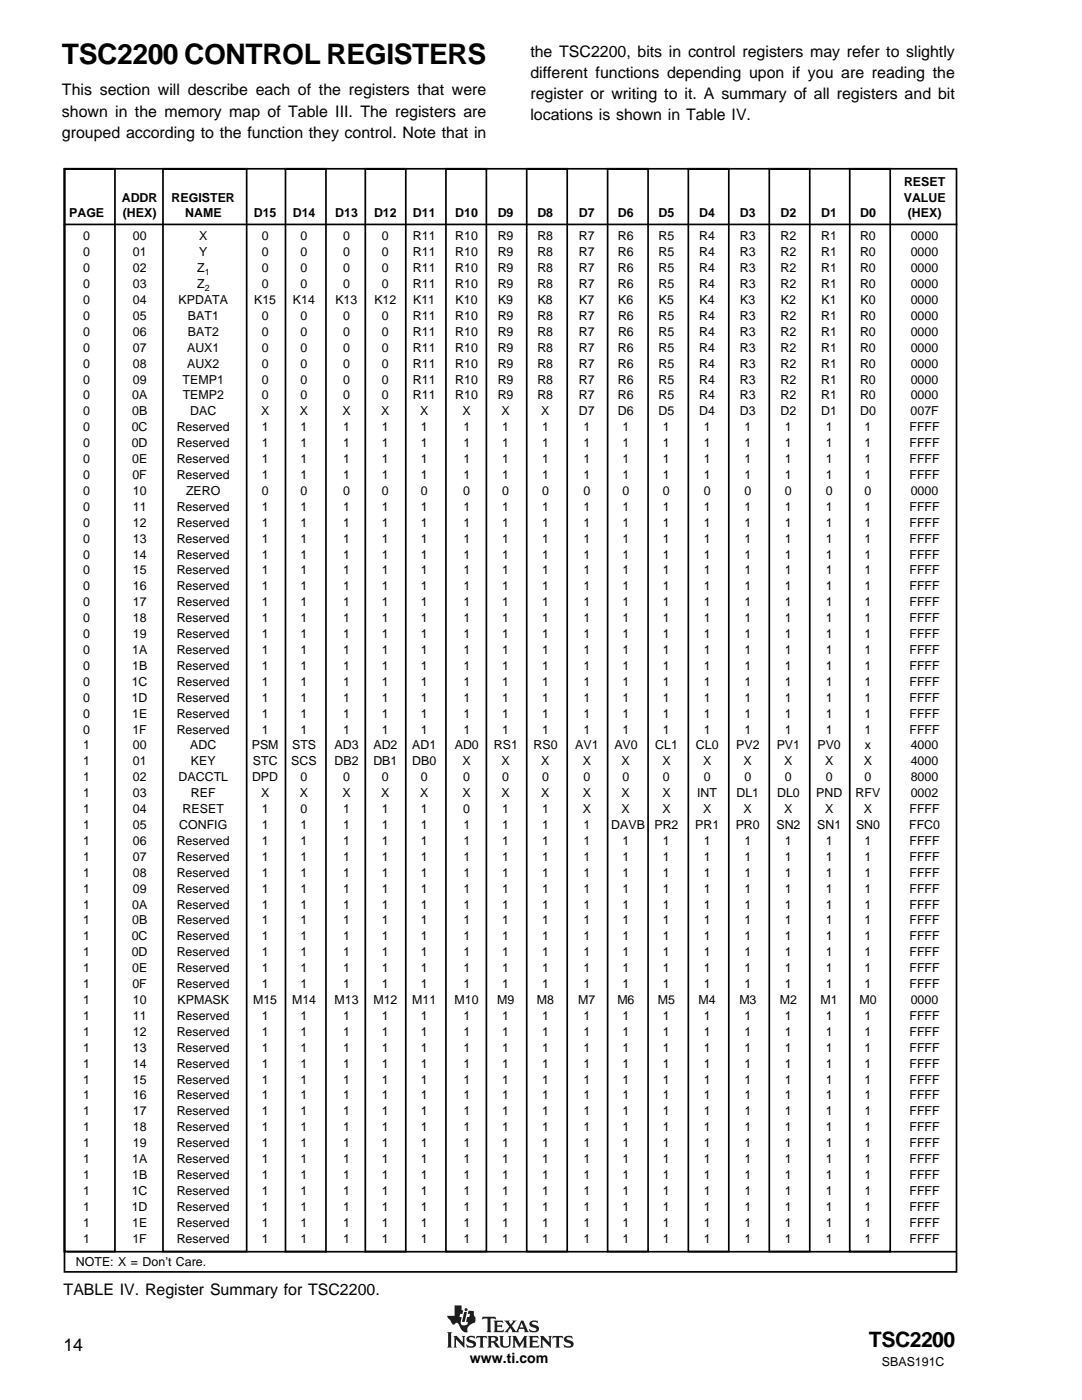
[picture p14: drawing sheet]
<svg xmlns="http://www.w3.org/2000/svg" width="216mm" height="279mm" viewBox="0 0 216 279" stroke-linecap="round" stroke-linejoin="round" font-family="sans-serif">
<defs><g id="words">
<text font-size="5.6" x="12.4" y="12.7">TSC2200 CONTROL REGISTERS</text>
<text font-size="4.2" x="173.4" y="268.9">TSC2200</text>
<text font-size="3.5" x="12.7" y="269.5">14</text>
<g font-size="3.2">
<text x="105.8" y="11.3">the TSC2200, bits in control registers may refer to slightly</text>
<text x="105.8" y="15.5">different functions depending upon if you are reading the</text>
<text x="12.4" y="19.1">This section will describe each of the registers that were</text>
<text x="12.4" y="23.3">shown in the memory map of Table III. The registers are</text>
<text x="105.8" y="19.8">register or writing to it. A summary of all registers and bit</text>
<text x="12.4" y="27.5">grouped according to the function they control. Note that in</text>
<text x="105.8" y="24">locations is shown in Table IV.</text>
<text x="12.7" y="258.4">TABLE IV. Register Summary for TSC2200.</text>
</g>
<text font-size="2.8" x="93.8" y="272">www.ti.com</text>
<g font-size="2.5">
<text x="24.3" y="40.2">ADDR</text>
<text x="34.3" y="40.2">REGISTER</text>
<text x="180.3" y="40.2">VALUE</text>
<text x="180.4" y="37">RESET</text>
<text x="13.8" y="43.4">PAGE</text>
<text x="16.6" y="48">0</text>
<text x="24.5" y="43.4">(HEX)</text>
<text x="26.5" y="48">00</text>
<text x="37" y="43.4">NAME</text>
<text x="39.8" y="48">X</text>
<text x="50.6" y="43.4">D15</text>
<text x="52.2" y="48">0</text>
<text x="58.4" y="43.4">D14</text>
<text x="60" y="48">0</text>
<text x="66.9" y="43.4">D13</text>
<text x="68.5" y="48">0</text>
<text x="74.6" y="43.4">D12</text>
<text x="76.2" y="48">0</text>
<text x="82.4" y="48">R11</text>
<text x="82.4" y="43.4">D11</text>
<text x="90.8" y="48">R10</text>
<text x="90.8" y="43.4">D10</text>
<text x="99.3" y="48">R9</text>
<text x="99.3" y="43.4">D9</text>
<text x="107.2" y="48">R8</text>
<text x="107.2" y="43.4">D8</text>
<text x="115.5" y="48">R7</text>
<text x="115.5" y="43.4">D7</text>
<text x="123.3" y="48">R6</text>
<text x="123.3" y="43.4">D6</text>
<text x="131.4" y="48">R5</text>
<text x="131.4" y="43.4">D5</text>
<text x="139.5" y="48">R4</text>
<text x="139.5" y="43.4">D4</text>
<text x="147.6" y="48">R3</text>
<text x="147.7" y="43.4">D3</text>
<text x="155.7" y="48">R2</text>
<text x="155.7" y="43.4">D2</text>
<text x="163.9" y="48">R1</text>
<text x="163.9" y="43.4">D1</text>
<text x="171.6" y="48">R0</text>
<text x="171.6" y="43.4">D0</text>
<text x="181.1" y="43.4">(HEX)</text>
<text x="181.7" y="48">0000</text>
<text x="16.6" y="51.1">0</text>
<text x="26.5" y="51.1">01</text>
<text x="39.8" y="51.1">Y</text>
<text x="52.2" y="51.1">0</text>
<text x="60" y="51.1">0</text>
<text x="68.5" y="51.1">0</text>
<text x="76.2" y="51.1">0</text>
<text x="82.4" y="51.1">R11</text>
<text x="90.8" y="51.1">R10</text>
<text x="99.3" y="51.1">R9</text>
<text x="107.2" y="51.1">R8</text>
<text x="115.5" y="51.1">R7</text>
<text x="123.3" y="51.1">R6</text>
<text x="131.4" y="51.1">R5</text>
<text x="139.5" y="51.1">R4</text>
<text x="147.6" y="51.1">R3</text>
<text x="155.7" y="51.1">R2</text>
<text x="163.9" y="51.1">R1</text>
<text x="171.6" y="51.1">R0</text>
<text x="181.7" y="51.1">0000</text>
<text x="16.6" y="57.5">0</text>
<text x="16.6" y="54.3">0</text>
<text x="26.5" y="57.5">03</text>
<text x="26.5" y="54.3">02</text>
<text x="39.3" y="57.5">Z</text>
<text x="39.3" y="54.3">Z</text>
<text x="52.2" y="54.3">0</text>
<text x="52.2" y="57.5">0</text>
<text x="60" y="54.3">0</text>
<text x="60" y="57.5">0</text>
<text x="68.5" y="54.3">0</text>
<text x="68.5" y="57.5">0</text>
<text x="76.2" y="54.3">0</text>
<text x="76.2" y="57.5">0</text>
<text x="82.4" y="54.3">R11</text>
<text x="82.4" y="57.5">R11</text>
<text x="90.8" y="54.3">R10</text>
<text x="90.8" y="57.5">R10</text>
<text x="99.3" y="54.3">R9</text>
<text x="99.3" y="57.5">R9</text>
<text x="107.2" y="54.3">R8</text>
<text x="107.2" y="57.5">R8</text>
<text x="115.5" y="54.3">R7</text>
<text x="115.5" y="57.5">R7</text>
<text x="123.3" y="54.3">R6</text>
<text x="123.3" y="57.5">R6</text>
<text x="131.4" y="54.3">R5</text>
<text x="131.4" y="57.5">R5</text>
<text x="139.5" y="54.3">R4</text>
<text x="139.5" y="57.5">R4</text>
<text x="147.7" y="54.3">R3</text>
<text x="147.7" y="57.5">R3</text>
<text x="155.7" y="54.3">R2</text>
<text x="155.7" y="57.5">R2</text>
<text x="163.9" y="54.3">R1</text>
<text x="163.9" y="57.5">R1</text>
<text x="171.6" y="54.3">R0</text>
<text x="171.6" y="57.5">R0</text>
<text x="181.7" y="54.3">0000</text>
<text x="181.7" y="57.5">0000</text>
<text x="16.6" y="60.7">0</text>
<text x="16.6" y="63.8">0</text>
<text x="26.5" y="60.7">04</text>
<text x="26.5" y="63.8">05</text>
<text x="35.6" y="60.7">KPDATA</text>
<text x="37.5" y="63.8">BAT1</text>
<text x="50.7" y="60.7">K15</text>
<text x="52.2" y="63.8">0</text>
<text x="58.5" y="60.7">K14</text>
<text x="60" y="63.8">0</text>
<text x="66.9" y="60.7">K13</text>
<text x="68.5" y="63.8">0</text>
<text x="74.7" y="60.7">K12</text>
<text x="76.2" y="63.8">0</text>
<text x="82.4" y="63.8">R11</text>
<text x="82.4" y="60.7">K11</text>
<text x="90.8" y="63.8">R10</text>
<text x="90.9" y="60.7">K10</text>
<text x="99.3" y="63.8">R9</text>
<text x="99.4" y="60.7">K9</text>
<text x="107.2" y="63.8">R8</text>
<text x="107.3" y="60.7">K8</text>
<text x="115.5" y="63.8">R7</text>
<text x="115.6" y="60.7">K7</text>
<text x="123.3" y="63.8">R6</text>
<text x="123.3" y="60.7">K6</text>
<text x="131.4" y="63.8">R5</text>
<text x="131.5" y="60.7">K5</text>
<text x="139.5" y="63.8">R4</text>
<text x="139.6" y="60.7">K4</text>
<text x="147.7" y="63.8">R3</text>
<text x="147.7" y="60.7">K3</text>
<text x="155.7" y="63.8">R2</text>
<text x="155.8" y="60.7">K2</text>
<text x="163.9" y="63.8">R1</text>
<text x="163.9" y="60.7">K1</text>
<text x="171.6" y="63.8">R0</text>
<text x="171.7" y="60.7">K0</text>
<text x="181.7" y="60.7">0000</text>
<text x="181.7" y="63.8">0000</text>
<text x="16.6" y="67">0</text>
<text x="16.6" y="70.2">0</text>
<text x="26.5" y="67">06</text>
<text x="26.5" y="70.2">07</text>
<text x="37.3" y="70.2">AUX1</text>
<text x="37.5" y="67">BAT2</text>
<text x="52.2" y="70.2">0</text>
<text x="52.2" y="67">0</text>
<text x="60" y="70.2">0</text>
<text x="60" y="67">0</text>
<text x="68.4" y="70.2">0</text>
<text x="68.5" y="67">0</text>
<text x="76.2" y="70.2">0</text>
<text x="76.2" y="67">0</text>
<text x="82.4" y="70.2">R11</text>
<text x="82.4" y="67">R11</text>
<text x="90.8" y="70.2">R10</text>
<text x="90.8" y="67">R10</text>
<text x="99.3" y="70.2">R9</text>
<text x="99.3" y="67">R9</text>
<text x="107.2" y="70.2">R8</text>
<text x="107.2" y="67">R8</text>
<text x="115.5" y="70.2">R7</text>
<text x="115.5" y="67">R7</text>
<text x="123.3" y="70.2">R6</text>
<text x="123.3" y="67">R6</text>
<text x="131.4" y="70.2">R5</text>
<text x="131.4" y="67">R5</text>
<text x="139.5" y="70.2">R4</text>
<text x="139.5" y="67">R4</text>
<text x="147.7" y="70.2">R3</text>
<text x="147.7" y="67">R3</text>
<text x="155.7" y="70.2">R2</text>
<text x="155.7" y="67">R2</text>
<text x="163.9" y="70.2">R1</text>
<text x="163.9" y="67">R1</text>
<text x="171.6" y="70.2">R0</text>
<text x="171.6" y="67">R0</text>
<text x="181.7" y="70.2">0000</text>
<text x="181.7" y="67">0000</text>
<text x="16.6" y="73.4">0</text>
<text x="16.6" y="76.5">0</text>
<text x="26.5" y="76.5">09</text>
<text x="26.5" y="73.4">08</text>
<text x="36.4" y="76.5">TEMP1</text>
<text x="37.3" y="73.4">AUX2</text>
<text x="52.2" y="73.4">0</text>
<text x="52.2" y="76.5">0</text>
<text x="60" y="73.4">0</text>
<text x="60" y="76.5">0</text>
<text x="68.4" y="73.4">0</text>
<text x="68.5" y="76.5">0</text>
<text x="76.2" y="73.4">0</text>
<text x="76.2" y="76.5">0</text>
<text x="82.4" y="73.4">R11</text>
<text x="82.4" y="76.5">R11</text>
<text x="90.8" y="73.4">R10</text>
<text x="90.8" y="76.5">R10</text>
<text x="99.3" y="73.4">R9</text>
<text x="99.3" y="76.5">R9</text>
<text x="107.2" y="73.4">R8</text>
<text x="107.2" y="76.5">R8</text>
<text x="115.5" y="73.4">R7</text>
<text x="115.5" y="76.5">R7</text>
<text x="123.3" y="73.4">R6</text>
<text x="123.3" y="76.5">R6</text>
<text x="131.4" y="73.4">R5</text>
<text x="131.4" y="76.5">R5</text>
<text x="139.5" y="73.4">R4</text>
<text x="139.5" y="76.5">R4</text>
<text x="147.7" y="73.4">R3</text>
<text x="147.7" y="76.5">R3</text>
<text x="155.7" y="73.4">R2</text>
<text x="155.7" y="76.5">R2</text>
<text x="163.9" y="73.4">R1</text>
<text x="163.9" y="76.5">R1</text>
<text x="171.6" y="73.4">R0</text>
<text x="171.6" y="76.5">R0</text>
<text x="181.7" y="73.4">0000</text>
<text x="181.7" y="76.5">0000</text>
<text x="16.6" y="79.7">0</text>
<text x="16.6" y="82.9">0</text>
<text x="26.4" y="79.7">0A</text>
<text x="26.4" y="82.9">0B</text>
<text x="36.4" y="79.7">TEMP2</text>
<text x="38" y="82.9">DAC</text>
<text x="52.1" y="82.9">X</text>
<text x="52.2" y="79.7">0</text>
<text x="59.9" y="82.9">X</text>
<text x="60" y="79.7">0</text>
<text x="68.3" y="82.9">X</text>
<text x="68.5" y="79.7">0</text>
<text x="76.1" y="82.9">X</text>
<text x="76.2" y="79.7">0</text>
<text x="82.4" y="79.7">R11</text>
<text x="83.8" y="82.9">X</text>
<text x="90.8" y="79.7">R10</text>
<text x="92.3" y="82.9">X</text>
<text x="99.3" y="79.7">R9</text>
<text x="100.1" y="82.9">X</text>
<text x="107.2" y="79.7">R8</text>
<text x="108" y="82.9">X</text>
<text x="115.5" y="79.7">R7</text>
<text x="115.5" y="82.9">D7</text>
<text x="123.3" y="79.7">R6</text>
<text x="123.3" y="82.9">D6</text>
<text x="131.4" y="79.7">R5</text>
<text x="131.4" y="82.9">D5</text>
<text x="139.5" y="79.7">R4</text>
<text x="139.5" y="82.9">D4</text>
<text x="147.7" y="79.7">R3</text>
<text x="147.7" y="82.9">D3</text>
<text x="155.7" y="79.7">R2</text>
<text x="155.7" y="82.9">D2</text>
<text x="163.9" y="79.7">R1</text>
<text x="163.9" y="82.9">D1</text>
<text x="171.6" y="79.7">R0</text>
<text x="171.6" y="82.9">D0</text>
<text x="181.7" y="82.9">007F</text>
<text x="181.7" y="79.7">0000</text>
<text x="16.6" y="86.1">0</text>
<text x="16.6" y="89.2">0</text>
<text x="26.3" y="86.1">0C</text>
<text x="26.3" y="89.2">0D</text>
<text x="35.3" y="86.1">Reserved</text>
<text x="35.3" y="89.2">Reserved</text>
<text x="52.2" y="86.1">1</text>
<text x="52.2" y="89.2">1</text>
<text x="60" y="86.1">1</text>
<text x="60" y="89.2">1</text>
<text x="68.5" y="86.1">1</text>
<text x="68.5" y="89.2">1</text>
<text x="76.2" y="86.1">1</text>
<text x="76.2" y="89.2">1</text>
<text x="84" y="86.1">1</text>
<text x="84" y="89.2">1</text>
<text x="92.5" y="86.1">1</text>
<text x="92.5" y="89.2">1</text>
<text x="100.2" y="86.1">1</text>
<text x="100.2" y="89.2">1</text>
<text x="108.2" y="86.1">1</text>
<text x="108.2" y="89.2">1</text>
<text x="116.4" y="86.1">1</text>
<text x="116.4" y="89.2">1</text>
<text x="124.2" y="86.1">1</text>
<text x="124.2" y="89.2">1</text>
<text x="132.3" y="86.1">1</text>
<text x="132.3" y="89.2">1</text>
<text x="140.4" y="86.1">1</text>
<text x="140.4" y="89.2">1</text>
<text x="148.5" y="86.1">1</text>
<text x="148.5" y="89.2">1</text>
<text x="156.6" y="86.1">1</text>
<text x="156.6" y="89.2">1</text>
<text x="164.8" y="86.1">1</text>
<text x="164.8" y="89.2">1</text>
<text x="172.5" y="86.1">1</text>
<text x="172.5" y="89.2">1</text>
<text x="181.5" y="86.1">FFFF</text>
<text x="181.5" y="89.2">FFFF</text>
<text x="16.6" y="92.4">0</text>
<text x="16.6" y="95.6">0</text>
<text x="26.4" y="92.4">0E</text>
<text x="26.4" y="95.6">0F</text>
<text x="35.3" y="92.4">Reserved</text>
<text x="35.3" y="95.6">Reserved</text>
<text x="52.2" y="92.4">1</text>
<text x="52.2" y="95.6">1</text>
<text x="60" y="92.4">1</text>
<text x="60" y="95.6">1</text>
<text x="68.5" y="92.4">1</text>
<text x="68.5" y="95.6">1</text>
<text x="76.2" y="92.4">1</text>
<text x="76.2" y="95.6">1</text>
<text x="84" y="92.4">1</text>
<text x="84" y="95.6">1</text>
<text x="92.5" y="92.4">1</text>
<text x="92.5" y="95.6">1</text>
<text x="100.2" y="92.4">1</text>
<text x="100.2" y="95.6">1</text>
<text x="108.2" y="92.4">1</text>
<text x="108.2" y="95.6">1</text>
<text x="116.4" y="92.4">1</text>
<text x="116.4" y="95.6">1</text>
<text x="124.2" y="92.4">1</text>
<text x="124.2" y="95.6">1</text>
<text x="132.3" y="92.4">1</text>
<text x="132.3" y="95.6">1</text>
<text x="140.4" y="92.4">1</text>
<text x="140.4" y="95.6">1</text>
<text x="148.5" y="92.4">1</text>
<text x="148.5" y="95.6">1</text>
<text x="156.6" y="92.4">1</text>
<text x="156.6" y="95.6">1</text>
<text x="164.8" y="92.4">1</text>
<text x="164.8" y="95.6">1</text>
<text x="172.5" y="92.4">1</text>
<text x="172.5" y="95.6">1</text>
<text x="181.5" y="92.4">FFFF</text>
<text x="181.5" y="95.6">FFFF</text>
<text x="16.6" y="98.8">0</text>
<text x="16.6" y="101.9">0</text>
<text x="26.5" y="98.8">10</text>
<text x="26.5" y="101.9">11</text>
<text x="35.3" y="101.9">Reserved</text>
<text x="37.1" y="98.8">ZERO</text>
<text x="52.2" y="98.8">0</text>
<text x="52.2" y="101.9">1</text>
<text x="60" y="98.8">0</text>
<text x="60" y="101.9">1</text>
<text x="68.4" y="98.8">0</text>
<text x="68.5" y="101.9">1</text>
<text x="76.2" y="98.8">0</text>
<text x="76.2" y="101.9">1</text>
<text x="84" y="98.8">0</text>
<text x="84" y="101.9">1</text>
<text x="92.5" y="98.8">0</text>
<text x="92.5" y="101.9">1</text>
<text x="100.2" y="98.8">0</text>
<text x="100.2" y="101.9">1</text>
<text x="108.2" y="98.8">0</text>
<text x="108.2" y="101.9">1</text>
<text x="116.4" y="98.8">0</text>
<text x="116.4" y="101.9">1</text>
<text x="124.2" y="98.8">0</text>
<text x="124.2" y="101.9">1</text>
<text x="132.3" y="98.8">0</text>
<text x="132.3" y="101.9">1</text>
<text x="140.4" y="98.8">0</text>
<text x="140.4" y="101.9">1</text>
<text x="148.5" y="98.8">0</text>
<text x="148.5" y="101.9">1</text>
<text x="156.6" y="98.8">0</text>
<text x="156.6" y="101.9">1</text>
<text x="164.8" y="98.8">0</text>
<text x="164.8" y="101.9">1</text>
<text x="172.5" y="98.8">0</text>
<text x="172.5" y="101.9">1</text>
<text x="181.5" y="101.9">FFFF</text>
<text x="181.7" y="98.8">0000</text>
<text x="16.6" y="105.1">0</text>
<text x="26.5" y="105.1">12</text>
<text x="35.3" y="105.1">Reserved</text>
<text x="52.2" y="105.1">1</text>
<text x="60" y="105.1">1</text>
<text x="68.5" y="105.1">1</text>
<text x="76.2" y="105.1">1</text>
<text x="84" y="105.1">1</text>
<text x="92.5" y="105.1">1</text>
<text x="100.2" y="105.1">1</text>
<text x="108.2" y="105.1">1</text>
<text x="116.4" y="105.1">1</text>
<text x="124.2" y="105.1">1</text>
<text x="132.3" y="105.1">1</text>
<text x="140.4" y="105.1">1</text>
<text x="148.5" y="105.1">1</text>
<text x="156.6" y="105.1">1</text>
<text x="164.8" y="105.1">1</text>
<text x="172.5" y="105.1">1</text>
<text x="181.5" y="105.1">FFFF</text>
<text x="16.6" y="108.3">0</text>
<text x="16.6" y="111.5">0</text>
<text x="26.5" y="108.3">13</text>
<text x="26.5" y="111.5">14</text>
<text x="35.3" y="108.3">Reserved</text>
<text x="35.3" y="111.5">Reserved</text>
<text x="52.2" y="108.3">1</text>
<text x="52.2" y="111.5">1</text>
<text x="60" y="108.3">1</text>
<text x="60" y="111.5">1</text>
<text x="68.5" y="108.3">1</text>
<text x="68.5" y="111.5">1</text>
<text x="76.2" y="108.3">1</text>
<text x="76.2" y="111.5">1</text>
<text x="84" y="108.3">1</text>
<text x="84" y="111.5">1</text>
<text x="92.5" y="108.3">1</text>
<text x="92.5" y="111.5">1</text>
<text x="100.2" y="108.3">1</text>
<text x="100.2" y="111.5">1</text>
<text x="108.2" y="108.3">1</text>
<text x="108.2" y="111.5">1</text>
<text x="116.4" y="108.3">1</text>
<text x="116.4" y="111.5">1</text>
<text x="124.2" y="108.3">1</text>
<text x="124.2" y="111.5">1</text>
<text x="132.3" y="108.3">1</text>
<text x="132.3" y="111.5">1</text>
<text x="140.4" y="108.3">1</text>
<text x="140.4" y="111.5">1</text>
<text x="148.5" y="108.3">1</text>
<text x="148.5" y="111.5">1</text>
<text x="156.6" y="108.3">1</text>
<text x="156.6" y="111.5">1</text>
<text x="164.8" y="108.3">1</text>
<text x="164.8" y="111.5">1</text>
<text x="172.5" y="108.3">1</text>
<text x="172.5" y="111.5">1</text>
<text x="181.5" y="108.3">FFFF</text>
<text x="181.5" y="111.5">FFFF</text>
<text x="16.6" y="114.6">0</text>
<text x="16.6" y="117.8">0</text>
<text x="26.5" y="114.6">15</text>
<text x="26.5" y="117.8">16</text>
<text x="35.3" y="114.6">Reserved</text>
<text x="35.3" y="117.8">Reserved</text>
<text x="52.2" y="114.6">1</text>
<text x="52.2" y="117.8">1</text>
<text x="60" y="114.6">1</text>
<text x="60" y="117.8">1</text>
<text x="68.5" y="114.6">1</text>
<text x="68.5" y="117.8">1</text>
<text x="76.2" y="114.6">1</text>
<text x="76.2" y="117.8">1</text>
<text x="84" y="114.6">1</text>
<text x="84" y="117.8">1</text>
<text x="92.5" y="114.6">1</text>
<text x="92.5" y="117.8">1</text>
<text x="100.2" y="114.6">1</text>
<text x="100.2" y="117.8">1</text>
<text x="108.2" y="114.6">1</text>
<text x="108.2" y="117.8">1</text>
<text x="116.4" y="114.6">1</text>
<text x="116.4" y="117.8">1</text>
<text x="124.2" y="114.6">1</text>
<text x="124.2" y="117.8">1</text>
<text x="132.3" y="114.6">1</text>
<text x="132.3" y="117.8">1</text>
<text x="140.4" y="114.6">1</text>
<text x="140.4" y="117.8">1</text>
<text x="148.5" y="114.6">1</text>
<text x="148.5" y="117.8">1</text>
<text x="156.6" y="114.6">1</text>
<text x="156.6" y="117.8">1</text>
<text x="164.8" y="114.6">1</text>
<text x="164.8" y="117.8">1</text>
<text x="172.5" y="114.6">1</text>
<text x="172.5" y="117.8">1</text>
<text x="181.5" y="114.6">FFFF</text>
<text x="181.5" y="117.8">FFFF</text>
<text x="16.6" y="121">0</text>
<text x="16.6" y="124.2">0</text>
<text x="26.5" y="121">17</text>
<text x="26.5" y="124.2">18</text>
<text x="35.3" y="121">Reserved</text>
<text x="35.3" y="124.2">Reserved</text>
<text x="52.2" y="121">1</text>
<text x="52.2" y="124.2">1</text>
<text x="60" y="121">1</text>
<text x="60" y="124.2">1</text>
<text x="68.5" y="121">1</text>
<text x="68.5" y="124.2">1</text>
<text x="76.2" y="121">1</text>
<text x="76.2" y="124.2">1</text>
<text x="84" y="121">1</text>
<text x="84" y="124.2">1</text>
<text x="92.5" y="121">1</text>
<text x="92.5" y="124.2">1</text>
<text x="100.2" y="121">1</text>
<text x="100.2" y="124.2">1</text>
<text x="108.2" y="121">1</text>
<text x="108.2" y="124.2">1</text>
<text x="116.4" y="121">1</text>
<text x="116.4" y="124.2">1</text>
<text x="124.2" y="121">1</text>
<text x="124.2" y="124.2">1</text>
<text x="132.3" y="121">1</text>
<text x="132.3" y="124.2">1</text>
<text x="140.4" y="121">1</text>
<text x="140.4" y="124.2">1</text>
<text x="148.5" y="121">1</text>
<text x="148.5" y="124.2">1</text>
<text x="156.6" y="121">1</text>
<text x="156.6" y="124.2">1</text>
<text x="164.8" y="121">1</text>
<text x="164.8" y="124.2">1</text>
<text x="172.5" y="121">1</text>
<text x="172.5" y="124.2">1</text>
<text x="181.5" y="121">FFFF</text>
<text x="181.5" y="124.2">FFFF</text>
<text x="16.6" y="127.3">0</text>
<text x="16.6" y="130.5">0</text>
<text x="26.4" y="130.5">1A</text>
<text x="26.5" y="127.3">19</text>
<text x="35.3" y="127.3">Reserved</text>
<text x="35.3" y="130.5">Reserved</text>
<text x="52.2" y="127.3">1</text>
<text x="52.2" y="130.5">1</text>
<text x="60" y="127.3">1</text>
<text x="60" y="130.5">1</text>
<text x="68.5" y="127.3">1</text>
<text x="68.5" y="130.5">1</text>
<text x="76.2" y="127.3">1</text>
<text x="76.2" y="130.5">1</text>
<text x="84" y="127.3">1</text>
<text x="84" y="130.5">1</text>
<text x="92.5" y="127.3">1</text>
<text x="92.5" y="130.5">1</text>
<text x="100.2" y="127.3">1</text>
<text x="100.2" y="130.5">1</text>
<text x="108.2" y="127.3">1</text>
<text x="108.2" y="130.5">1</text>
<text x="116.4" y="127.3">1</text>
<text x="116.4" y="130.5">1</text>
<text x="124.2" y="127.3">1</text>
<text x="124.2" y="130.5">1</text>
<text x="132.3" y="127.3">1</text>
<text x="132.3" y="130.5">1</text>
<text x="140.4" y="127.3">1</text>
<text x="140.4" y="130.5">1</text>
<text x="148.5" y="127.3">1</text>
<text x="148.5" y="130.5">1</text>
<text x="156.6" y="127.3">1</text>
<text x="156.6" y="130.5">1</text>
<text x="164.8" y="127.3">1</text>
<text x="164.8" y="130.5">1</text>
<text x="172.5" y="127.3">1</text>
<text x="172.5" y="130.5">1</text>
<text x="181.5" y="127.3">FFFF</text>
<text x="181.5" y="130.5">FFFF</text>
<text x="16.6" y="133.7">0</text>
<text x="16.6" y="136.9">0</text>
<text x="26.3" y="136.9">1C</text>
<text x="26.4" y="133.7">1B</text>
<text x="35.3" y="133.7">Reserved</text>
<text x="35.3" y="136.9">Reserved</text>
<text x="52.2" y="133.7">1</text>
<text x="52.2" y="136.9">1</text>
<text x="60" y="133.7">1</text>
<text x="60" y="136.9">1</text>
<text x="68.5" y="133.7">1</text>
<text x="68.5" y="136.9">1</text>
<text x="76.2" y="133.7">1</text>
<text x="76.2" y="136.9">1</text>
<text x="84" y="133.7">1</text>
<text x="84" y="136.9">1</text>
<text x="92.5" y="133.7">1</text>
<text x="92.5" y="136.9">1</text>
<text x="100.2" y="133.7">1</text>
<text x="100.2" y="136.9">1</text>
<text x="108.2" y="133.7">1</text>
<text x="108.2" y="136.9">1</text>
<text x="116.4" y="133.7">1</text>
<text x="116.4" y="136.9">1</text>
<text x="124.2" y="133.7">1</text>
<text x="124.2" y="136.9">1</text>
<text x="132.3" y="133.7">1</text>
<text x="132.3" y="136.9">1</text>
<text x="140.4" y="133.7">1</text>
<text x="140.4" y="136.9">1</text>
<text x="148.5" y="133.7">1</text>
<text x="148.5" y="136.9">1</text>
<text x="156.6" y="133.7">1</text>
<text x="156.6" y="136.9">1</text>
<text x="164.8" y="133.7">1</text>
<text x="164.8" y="136.9">1</text>
<text x="172.5" y="133.7">1</text>
<text x="172.5" y="136.9">1</text>
<text x="181.5" y="133.7">FFFF</text>
<text x="181.5" y="136.9">FFFF</text>
<text x="16.6" y="140">0</text>
<text x="16.6" y="143.2">0</text>
<text x="26.3" y="140">1D</text>
<text x="26.4" y="143.2">1E</text>
<text x="35.3" y="140">Reserved</text>
<text x="35.3" y="143.2">Reserved</text>
<text x="52.2" y="140">1</text>
<text x="52.2" y="143.2">1</text>
<text x="60" y="140">1</text>
<text x="60" y="143.2">1</text>
<text x="68.5" y="140">1</text>
<text x="68.5" y="143.2">1</text>
<text x="76.2" y="140">1</text>
<text x="76.2" y="143.2">1</text>
<text x="84" y="140">1</text>
<text x="84" y="143.2">1</text>
<text x="92.5" y="140">1</text>
<text x="92.5" y="143.2">1</text>
<text x="100.2" y="140">1</text>
<text x="100.2" y="143.2">1</text>
<text x="108.2" y="140">1</text>
<text x="108.2" y="143.2">1</text>
<text x="116.4" y="140">1</text>
<text x="116.4" y="143.2">1</text>
<text x="124.2" y="140">1</text>
<text x="124.2" y="143.2">1</text>
<text x="132.3" y="140">1</text>
<text x="132.3" y="143.2">1</text>
<text x="140.4" y="140">1</text>
<text x="140.4" y="143.2">1</text>
<text x="148.5" y="140">1</text>
<text x="148.5" y="143.2">1</text>
<text x="156.6" y="140">1</text>
<text x="156.6" y="143.2">1</text>
<text x="164.8" y="140">1</text>
<text x="164.8" y="143.2">1</text>
<text x="172.5" y="140">1</text>
<text x="172.5" y="143.2">1</text>
<text x="181.5" y="140">FFFF</text>
<text x="181.5" y="143.2">FFFF</text>
<text x="16.6" y="146.4">0</text>
<text x="16.6" y="149.6">1</text>
<text x="26.4" y="146.4">1F</text>
<text x="26.5" y="149.6">00</text>
<text x="35.3" y="146.4">Reserved</text>
<text x="38" y="149.6">ADC</text>
<text x="50.2" y="149.6">PSM</text>
<text x="52.2" y="146.4">1</text>
<text x="58.3" y="149.6">STS</text>
<text x="60" y="146.4">1</text>
<text x="66.8" y="149.6">AD3</text>
<text x="68.5" y="146.4">1</text>
<text x="74.5" y="149.6">AD2</text>
<text x="76.2" y="146.4">1</text>
<text x="82.3" y="149.6">AD1</text>
<text x="84" y="146.4">1</text>
<text x="90.7" y="149.6">AD0</text>
<text x="92.5" y="146.4">1</text>
<text x="98.5" y="149.6">RS1</text>
<text x="100.2" y="146.4">1</text>
<text x="106.5" y="149.6">RS0</text>
<text x="108.2" y="146.4">1</text>
<text x="114.8" y="149.6">AV1</text>
<text x="116.4" y="146.4">1</text>
<text x="122.6" y="149.6">AV0</text>
<text x="124.2" y="146.4">1</text>
<text x="130.7" y="149.6">CL1</text>
<text x="132.3" y="146.4">1</text>
<text x="138.9" y="149.6">CL0</text>
<text x="140.4" y="146.4">1</text>
<text x="146.9" y="149.6">PV2</text>
<text x="148.5" y="146.4">1</text>
<text x="155" y="149.6">PV1</text>
<text x="156.6" y="146.4">1</text>
<text x="163.1" y="149.6">PV0</text>
<text x="164.8" y="146.4">1</text>
<text x="172.5" y="146.4">1</text>
<text x="172.6" y="149.6">x</text>
<text x="181.5" y="146.4">FFFF</text>
<text x="181.7" y="149.6">4000</text>
<text x="16.6" y="152.7">1</text>
<text x="16.6" y="155.9">1</text>
<text x="26.5" y="155.9">02</text>
<text x="26.5" y="152.7">01</text>
<text x="35.6" y="155.9">DACCTL</text>
<text x="38.1" y="152.7">KEY</text>
<text x="50.3" y="155.9">DPD</text>
<text x="50.5" y="152.7">STC</text>
<text x="58.1" y="152.7">SCS</text>
<text x="60" y="155.9">0</text>
<text x="66.8" y="152.7">DB2</text>
<text x="68.4" y="155.9">0</text>
<text x="74.5" y="152.7">DB1</text>
<text x="76.2" y="155.9">0</text>
<text x="82.2" y="152.7">DB0</text>
<text x="84" y="155.9">0</text>
<text x="92.3" y="152.7">X</text>
<text x="92.4" y="155.9">0</text>
<text x="100.1" y="152.7">X</text>
<text x="100.2" y="155.9">0</text>
<text x="108" y="152.7">X</text>
<text x="108.2" y="155.9">0</text>
<text x="116.3" y="152.7">X</text>
<text x="116.4" y="155.9">0</text>
<text x="124" y="152.7">X</text>
<text x="124.2" y="155.9">0</text>
<text x="132.2" y="152.7">X</text>
<text x="132.3" y="155.9">0</text>
<text x="140.3" y="152.7">X</text>
<text x="140.4" y="155.9">0</text>
<text x="148.4" y="152.7">X</text>
<text x="148.5" y="155.9">0</text>
<text x="156.5" y="152.7">X</text>
<text x="156.6" y="155.9">0</text>
<text x="164.6" y="152.7">X</text>
<text x="164.8" y="155.9">0</text>
<text x="172.4" y="152.7">X</text>
<text x="172.5" y="155.9">0</text>
<text x="181.7" y="155.9">8000</text>
<text x="181.7" y="152.7">4000</text>
<text x="16.6" y="159.1">1</text>
<text x="26.5" y="159.1">03</text>
<text x="38.1" y="159.1">REF</text>
<text x="52.1" y="159.1">X</text>
<text x="59.9" y="159.1">X</text>
<text x="68.3" y="159.1">X</text>
<text x="76.1" y="159.1">X</text>
<text x="83.8" y="159.1">X</text>
<text x="92.3" y="159.1">X</text>
<text x="100.1" y="159.1">X</text>
<text x="108" y="159.1">X</text>
<text x="116.3" y="159.1">X</text>
<text x="124" y="159.1">X</text>
<text x="132.2" y="159.1">X</text>
<text x="139.1" y="159.1">INT</text>
<text x="146.9" y="159.1">DL1</text>
<text x="155.1" y="159.1">DL0</text>
<text x="162.9" y="159.1">PND</text>
<text x="170.7" y="159.1">RFV</text>
<text x="181.7" y="159.1">0002</text>
<text x="16.6" y="162.3">1</text>
<text x="16.6" y="165.4">1</text>
<text x="26.5" y="162.3">04</text>
<text x="26.5" y="165.4">05</text>
<text x="35.8" y="165.4">CONFIG</text>
<text x="36.4" y="162.3">RESET</text>
<text x="52.2" y="162.3">1</text>
<text x="52.2" y="165.4">1</text>
<text x="60" y="162.3">0</text>
<text x="60" y="165.4">1</text>
<text x="68.4" y="162.3">1</text>
<text x="68.5" y="165.4">1</text>
<text x="76.2" y="162.3">1</text>
<text x="76.2" y="165.4">1</text>
<text x="84" y="162.3">1</text>
<text x="84" y="165.4">1</text>
<text x="92.5" y="162.3">0</text>
<text x="92.5" y="165.4">1</text>
<text x="100.2" y="162.3">1</text>
<text x="100.2" y="165.4">1</text>
<text x="108.2" y="162.3">1</text>
<text x="108.2" y="165.4">1</text>
<text x="116.3" y="162.3">X</text>
<text x="116.4" y="165.4">1</text>
<text x="122" y="165.4">DAVB</text>
<text x="124" y="162.3">X</text>
<text x="130.6" y="165.4">PR2</text>
<text x="132.2" y="162.3">X</text>
<text x="138.7" y="165.4">PR1</text>
<text x="140.3" y="162.3">X</text>
<text x="146.8" y="165.4">PR0</text>
<text x="148.4" y="162.3">X</text>
<text x="154.9" y="165.4">SN2</text>
<text x="156.5" y="162.3">X</text>
<text x="163.1" y="165.4">SN1</text>
<text x="164.6" y="162.3">X</text>
<text x="170.8" y="165.4">SN0</text>
<text x="172.4" y="162.3">X</text>
<text x="181.4" y="165.4">FFC0</text>
<text x="181.5" y="162.3">FFFF</text>
<text x="16.6" y="168.6">1</text>
<text x="16.6" y="171.8">1</text>
<text x="26.5" y="168.6">06</text>
<text x="26.5" y="171.8">07</text>
<text x="35.3" y="168.6">Reserved</text>
<text x="35.3" y="171.8">Reserved</text>
<text x="52.2" y="168.6">1</text>
<text x="52.2" y="171.8">1</text>
<text x="60" y="168.6">1</text>
<text x="60" y="171.8">1</text>
<text x="68.5" y="168.6">1</text>
<text x="68.5" y="171.8">1</text>
<text x="76.2" y="168.6">1</text>
<text x="76.2" y="171.8">1</text>
<text x="84" y="168.6">1</text>
<text x="84" y="171.8">1</text>
<text x="92.5" y="168.6">1</text>
<text x="92.5" y="171.8">1</text>
<text x="100.2" y="168.6">1</text>
<text x="100.2" y="171.8">1</text>
<text x="108.2" y="168.6">1</text>
<text x="108.2" y="171.8">1</text>
<text x="116.4" y="168.6">1</text>
<text x="116.4" y="171.8">1</text>
<text x="124.2" y="168.6">1</text>
<text x="124.2" y="171.8">1</text>
<text x="132.3" y="168.6">1</text>
<text x="132.3" y="171.8">1</text>
<text x="140.4" y="168.6">1</text>
<text x="140.4" y="171.8">1</text>
<text x="148.5" y="168.6">1</text>
<text x="148.5" y="171.8">1</text>
<text x="156.6" y="168.6">1</text>
<text x="156.6" y="171.8">1</text>
<text x="164.8" y="168.6">1</text>
<text x="164.8" y="171.8">1</text>
<text x="172.5" y="168.6">1</text>
<text x="172.5" y="171.8">1</text>
<text x="181.5" y="168.6">FFFF</text>
<text x="181.5" y="171.8">FFFF</text>
<text x="16.6" y="175">1</text>
<text x="16.6" y="178.1">1</text>
<text x="26.5" y="175">08</text>
<text x="26.5" y="178.1">09</text>
<text x="35.3" y="175">Reserved</text>
<text x="35.3" y="178.1">Reserved</text>
<text x="52.2" y="175">1</text>
<text x="52.2" y="178.1">1</text>
<text x="60" y="175">1</text>
<text x="60" y="178.1">1</text>
<text x="68.5" y="175">1</text>
<text x="68.5" y="178.1">1</text>
<text x="76.2" y="175">1</text>
<text x="76.2" y="178.1">1</text>
<text x="84" y="175">1</text>
<text x="84" y="178.1">1</text>
<text x="92.5" y="175">1</text>
<text x="92.5" y="178.1">1</text>
<text x="100.2" y="175">1</text>
<text x="100.2" y="178.1">1</text>
<text x="108.2" y="175">1</text>
<text x="108.2" y="178.1">1</text>
<text x="116.4" y="175">1</text>
<text x="116.4" y="178.1">1</text>
<text x="124.2" y="175">1</text>
<text x="124.2" y="178.1">1</text>
<text x="132.3" y="175">1</text>
<text x="132.3" y="178.1">1</text>
<text x="140.4" y="175">1</text>
<text x="140.4" y="178.1">1</text>
<text x="148.5" y="175">1</text>
<text x="148.5" y="178.1">1</text>
<text x="156.6" y="175">1</text>
<text x="156.6" y="178.1">1</text>
<text x="164.8" y="175">1</text>
<text x="164.8" y="178.1">1</text>
<text x="172.5" y="175">1</text>
<text x="172.5" y="178.1">1</text>
<text x="181.5" y="175">FFFF</text>
<text x="181.5" y="178.1">FFFF</text>
<text x="16.6" y="181.3">1</text>
<text x="16.6" y="184.5">1</text>
<text x="26.4" y="181.3">0A</text>
<text x="26.4" y="184.5">0B</text>
<text x="35.3" y="181.3">Reserved</text>
<text x="35.3" y="184.5">Reserved</text>
<text x="52.2" y="181.3">1</text>
<text x="52.2" y="184.5">1</text>
<text x="60" y="181.3">1</text>
<text x="60" y="184.5">1</text>
<text x="68.5" y="181.3">1</text>
<text x="68.5" y="184.5">1</text>
<text x="76.2" y="181.3">1</text>
<text x="76.2" y="184.5">1</text>
<text x="84" y="181.3">1</text>
<text x="84" y="184.5">1</text>
<text x="92.5" y="181.3">1</text>
<text x="92.5" y="184.5">1</text>
<text x="100.2" y="181.3">1</text>
<text x="100.2" y="184.5">1</text>
<text x="108.2" y="181.3">1</text>
<text x="108.2" y="184.5">1</text>
<text x="116.4" y="181.3">1</text>
<text x="116.4" y="184.5">1</text>
<text x="124.2" y="181.3">1</text>
<text x="124.2" y="184.5">1</text>
<text x="132.3" y="181.3">1</text>
<text x="132.3" y="184.5">1</text>
<text x="140.4" y="181.3">1</text>
<text x="140.4" y="184.5">1</text>
<text x="148.5" y="181.3">1</text>
<text x="148.5" y="184.5">1</text>
<text x="156.6" y="181.3">1</text>
<text x="156.6" y="184.5">1</text>
<text x="164.8" y="181.3">1</text>
<text x="164.8" y="184.5">1</text>
<text x="172.5" y="181.3">1</text>
<text x="172.5" y="184.5">1</text>
<text x="181.5" y="181.3">FFFF</text>
<text x="181.5" y="184.5">FFFF</text>
<text x="16.6" y="187.7">1</text>
<text x="16.6" y="190.8">1</text>
<text x="26.3" y="187.7">0C</text>
<text x="26.3" y="190.8">0D</text>
<text x="35.3" y="187.7">Reserved</text>
<text x="35.3" y="190.8">Reserved</text>
<text x="52.2" y="187.7">1</text>
<text x="52.2" y="190.8">1</text>
<text x="60" y="187.7">1</text>
<text x="60" y="190.8">1</text>
<text x="68.5" y="187.7">1</text>
<text x="68.5" y="190.8">1</text>
<text x="76.2" y="187.7">1</text>
<text x="76.2" y="190.8">1</text>
<text x="84" y="187.7">1</text>
<text x="84" y="190.8">1</text>
<text x="92.5" y="187.7">1</text>
<text x="92.5" y="190.8">1</text>
<text x="100.2" y="187.7">1</text>
<text x="100.2" y="190.8">1</text>
<text x="108.2" y="187.7">1</text>
<text x="108.2" y="190.8">1</text>
<text x="116.4" y="187.7">1</text>
<text x="116.4" y="190.8">1</text>
<text x="124.2" y="187.7">1</text>
<text x="124.2" y="190.8">1</text>
<text x="132.3" y="187.7">1</text>
<text x="132.3" y="190.8">1</text>
<text x="140.4" y="187.7">1</text>
<text x="140.4" y="190.8">1</text>
<text x="148.5" y="187.7">1</text>
<text x="148.5" y="190.8">1</text>
<text x="156.6" y="187.7">1</text>
<text x="156.6" y="190.8">1</text>
<text x="164.8" y="187.7">1</text>
<text x="164.8" y="190.8">1</text>
<text x="172.5" y="187.7">1</text>
<text x="172.5" y="190.8">1</text>
<text x="181.5" y="187.7">FFFF</text>
<text x="181.5" y="190.8">FFFF</text>
<text x="16.6" y="194">1</text>
<text x="16.6" y="197.2">1</text>
<text x="26.4" y="194">0E</text>
<text x="26.4" y="197.2">0F</text>
<text x="35.3" y="194">Reserved</text>
<text x="35.3" y="197.2">Reserved</text>
<text x="52.2" y="194">1</text>
<text x="52.2" y="197.2">1</text>
<text x="60" y="194">1</text>
<text x="60" y="197.2">1</text>
<text x="68.5" y="194">1</text>
<text x="68.5" y="197.2">1</text>
<text x="76.2" y="194">1</text>
<text x="76.2" y="197.2">1</text>
<text x="84" y="194">1</text>
<text x="84" y="197.2">1</text>
<text x="92.5" y="194">1</text>
<text x="92.5" y="197.2">1</text>
<text x="100.2" y="194">1</text>
<text x="100.2" y="197.2">1</text>
<text x="108.2" y="194">1</text>
<text x="108.2" y="197.2">1</text>
<text x="116.4" y="194">1</text>
<text x="116.4" y="197.2">1</text>
<text x="124.2" y="194">1</text>
<text x="124.2" y="197.2">1</text>
<text x="132.3" y="194">1</text>
<text x="132.3" y="197.2">1</text>
<text x="140.4" y="194">1</text>
<text x="140.4" y="197.2">1</text>
<text x="148.5" y="194">1</text>
<text x="148.5" y="197.2">1</text>
<text x="156.6" y="194">1</text>
<text x="156.6" y="197.2">1</text>
<text x="164.8" y="194">1</text>
<text x="164.8" y="197.2">1</text>
<text x="172.5" y="194">1</text>
<text x="172.5" y="197.2">1</text>
<text x="181.5" y="194">FFFF</text>
<text x="181.5" y="197.2">FFFF</text>
<text x="16.6" y="200.4">1</text>
<text x="16.6" y="203.5">1</text>
<text x="26.5" y="200.4">10</text>
<text x="26.5" y="203.5">11</text>
<text x="35.3" y="203.5">Reserved</text>
<text x="35.4" y="200.4">KPMASK</text>
<text x="50.5" y="200.4">M15</text>
<text x="52.2" y="203.5">1</text>
<text x="58.3" y="200.4">M14</text>
<text x="60" y="203.5">1</text>
<text x="66.8" y="200.4">M13</text>
<text x="68.5" y="203.5">1</text>
<text x="74.5" y="200.4">M12</text>
<text x="76.2" y="203.5">1</text>
<text x="82.3" y="200.4">M11</text>
<text x="84" y="203.5">1</text>
<text x="90.7" y="200.4">M10</text>
<text x="92.5" y="203.5">1</text>
<text x="99.2" y="200.4">M9</text>
<text x="100.2" y="203.5">1</text>
<text x="107.1" y="200.4">M8</text>
<text x="108.2" y="203.5">1</text>
<text x="115.4" y="200.4">M7</text>
<text x="116.4" y="203.5">1</text>
<text x="123.2" y="200.4">M6</text>
<text x="124.2" y="203.5">1</text>
<text x="131.3" y="200.4">M5</text>
<text x="132.3" y="203.5">1</text>
<text x="139.4" y="200.4">M4</text>
<text x="140.4" y="203.5">1</text>
<text x="147.5" y="200.4">M3</text>
<text x="148.5" y="203.5">1</text>
<text x="155.6" y="200.4">M2</text>
<text x="156.6" y="203.5">1</text>
<text x="163.7" y="200.4">M1</text>
<text x="164.8" y="203.5">1</text>
<text x="171.5" y="200.4">M0</text>
<text x="172.5" y="203.5">1</text>
<text x="181.5" y="203.5">FFFF</text>
<text x="181.7" y="200.4">0000</text>
<text x="16.6" y="206.7">1</text>
<text x="16.6" y="209.9">1</text>
<text x="26.5" y="206.7">12</text>
<text x="26.5" y="209.9">13</text>
<text x="35.3" y="206.7">Reserved</text>
<text x="35.3" y="209.9">Reserved</text>
<text x="52.2" y="206.7">1</text>
<text x="52.2" y="209.9">1</text>
<text x="60" y="206.7">1</text>
<text x="60" y="209.9">1</text>
<text x="68.5" y="206.7">1</text>
<text x="68.5" y="209.9">1</text>
<text x="76.2" y="206.7">1</text>
<text x="76.2" y="209.9">1</text>
<text x="84" y="206.7">1</text>
<text x="84" y="209.9">1</text>
<text x="92.5" y="206.7">1</text>
<text x="92.5" y="209.9">1</text>
<text x="100.2" y="206.7">1</text>
<text x="100.2" y="209.9">1</text>
<text x="108.2" y="206.7">1</text>
<text x="108.2" y="209.9">1</text>
<text x="116.4" y="206.7">1</text>
<text x="116.4" y="209.9">1</text>
<text x="124.2" y="206.7">1</text>
<text x="124.2" y="209.9">1</text>
<text x="132.3" y="206.7">1</text>
<text x="132.3" y="209.9">1</text>
<text x="140.4" y="206.7">1</text>
<text x="140.4" y="209.9">1</text>
<text x="148.5" y="206.7">1</text>
<text x="148.5" y="209.9">1</text>
<text x="156.6" y="206.7">1</text>
<text x="156.6" y="209.9">1</text>
<text x="164.8" y="206.7">1</text>
<text x="164.8" y="209.9">1</text>
<text x="172.5" y="206.7">1</text>
<text x="172.5" y="209.9">1</text>
<text x="181.5" y="206.7">FFFF</text>
<text x="181.5" y="209.9">FFFF</text>
<text x="16.6" y="213.1">1</text>
<text x="26.5" y="213.1">14</text>
<text x="35.3" y="213.1">Reserved</text>
<text x="52.2" y="213.1">1</text>
<text x="60" y="213.1">1</text>
<text x="68.5" y="213.1">1</text>
<text x="76.2" y="213.1">1</text>
<text x="84" y="213.1">1</text>
<text x="92.5" y="213.1">1</text>
<text x="100.2" y="213.1">1</text>
<text x="108.2" y="213.1">1</text>
<text x="116.4" y="213.1">1</text>
<text x="124.2" y="213.1">1</text>
<text x="132.3" y="213.1">1</text>
<text x="140.4" y="213.1">1</text>
<text x="148.5" y="213.1">1</text>
<text x="156.6" y="213.1">1</text>
<text x="164.8" y="213.1">1</text>
<text x="172.5" y="213.1">1</text>
<text x="181.5" y="213.1">FFFF</text>
<text x="16.6" y="216.2">1</text>
<text x="16.6" y="219.4">1</text>
<text x="26.5" y="216.2">15</text>
<text x="26.5" y="219.4">16</text>
<text x="35.3" y="216.2">Reserved</text>
<text x="35.3" y="219.4">Reserved</text>
<text x="52.2" y="216.2">1</text>
<text x="52.2" y="219.4">1</text>
<text x="60" y="216.2">1</text>
<text x="60" y="219.4">1</text>
<text x="68.5" y="216.2">1</text>
<text x="68.5" y="219.4">1</text>
<text x="76.2" y="216.2">1</text>
<text x="76.2" y="219.4">1</text>
<text x="84" y="216.2">1</text>
<text x="84" y="219.4">1</text>
<text x="92.5" y="216.2">1</text>
<text x="92.5" y="219.4">1</text>
<text x="100.2" y="216.2">1</text>
<text x="100.2" y="219.4">1</text>
<text x="108.2" y="216.2">1</text>
<text x="108.2" y="219.4">1</text>
<text x="116.4" y="216.2">1</text>
<text x="116.4" y="219.4">1</text>
<text x="124.2" y="216.2">1</text>
<text x="124.2" y="219.4">1</text>
<text x="132.3" y="216.2">1</text>
<text x="132.3" y="219.4">1</text>
<text x="140.4" y="216.2">1</text>
<text x="140.4" y="219.4">1</text>
<text x="148.5" y="216.2">1</text>
<text x="148.5" y="219.4">1</text>
<text x="156.6" y="216.2">1</text>
<text x="156.6" y="219.4">1</text>
<text x="164.8" y="216.2">1</text>
<text x="164.8" y="219.4">1</text>
<text x="172.5" y="216.2">1</text>
<text x="172.5" y="219.4">1</text>
<text x="181.5" y="216.2">FFFF</text>
<text x="181.5" y="219.4">FFFF</text>
<text x="16.6" y="222.6">1</text>
<text x="16.6" y="225.8">1</text>
<text x="26.5" y="222.6">17</text>
<text x="26.5" y="225.8">18</text>
<text x="35.3" y="222.6">Reserved</text>
<text x="35.3" y="225.8">Reserved</text>
<text x="52.2" y="222.6">1</text>
<text x="52.2" y="225.8">1</text>
<text x="60" y="222.6">1</text>
<text x="60" y="225.8">1</text>
<text x="68.5" y="222.6">1</text>
<text x="68.5" y="225.8">1</text>
<text x="76.2" y="222.6">1</text>
<text x="76.2" y="225.8">1</text>
<text x="84" y="222.6">1</text>
<text x="84" y="225.8">1</text>
<text x="92.5" y="222.6">1</text>
<text x="92.5" y="225.8">1</text>
<text x="100.2" y="222.6">1</text>
<text x="100.2" y="225.8">1</text>
<text x="108.2" y="222.6">1</text>
<text x="108.2" y="225.8">1</text>
<text x="116.4" y="222.6">1</text>
<text x="116.4" y="225.8">1</text>
<text x="124.2" y="222.6">1</text>
<text x="124.2" y="225.8">1</text>
<text x="132.3" y="222.6">1</text>
<text x="132.3" y="225.8">1</text>
<text x="140.4" y="222.6">1</text>
<text x="140.4" y="225.8">1</text>
<text x="148.5" y="222.6">1</text>
<text x="148.5" y="225.8">1</text>
<text x="156.6" y="222.6">1</text>
<text x="156.6" y="225.8">1</text>
<text x="164.8" y="222.6">1</text>
<text x="164.8" y="225.8">1</text>
<text x="172.5" y="222.6">1</text>
<text x="172.5" y="225.8">1</text>
<text x="181.5" y="222.6">FFFF</text>
<text x="181.5" y="225.8">FFFF</text>
<text x="16.6" y="228.9">1</text>
<text x="16.6" y="232.1">1</text>
<text x="26.4" y="232.1">1A</text>
<text x="26.5" y="228.9">19</text>
<text x="35.3" y="228.9">Reserved</text>
<text x="35.3" y="232.1">Reserved</text>
<text x="52.2" y="228.9">1</text>
<text x="52.2" y="232.1">1</text>
<text x="60" y="228.9">1</text>
<text x="60" y="232.1">1</text>
<text x="68.5" y="228.9">1</text>
<text x="68.5" y="232.1">1</text>
<text x="76.2" y="228.9">1</text>
<text x="76.2" y="232.1">1</text>
<text x="84" y="228.9">1</text>
<text x="84" y="232.1">1</text>
<text x="92.5" y="228.9">1</text>
<text x="92.5" y="232.1">1</text>
<text x="100.2" y="228.9">1</text>
<text x="100.2" y="232.1">1</text>
<text x="108.2" y="228.9">1</text>
<text x="108.2" y="232.1">1</text>
<text x="116.4" y="228.9">1</text>
<text x="116.4" y="232.1">1</text>
<text x="124.2" y="228.9">1</text>
<text x="124.2" y="232.1">1</text>
<text x="132.3" y="228.9">1</text>
<text x="132.3" y="232.1">1</text>
<text x="140.4" y="228.9">1</text>
<text x="140.4" y="232.1">1</text>
<text x="148.5" y="228.9">1</text>
<text x="148.5" y="232.1">1</text>
<text x="156.6" y="228.9">1</text>
<text x="156.6" y="232.1">1</text>
<text x="164.8" y="228.9">1</text>
<text x="164.8" y="232.1">1</text>
<text x="172.5" y="228.9">1</text>
<text x="172.5" y="232.1">1</text>
<text x="181.5" y="228.9">FFFF</text>
<text x="181.5" y="232.1">FFFF</text>
<text x="16.6" y="235.3">1</text>
<text x="16.6" y="238.5">1</text>
<text x="26.3" y="238.5">1C</text>
<text x="26.4" y="235.3">1B</text>
<text x="35.3" y="235.3">Reserved</text>
<text x="35.3" y="238.5">Reserved</text>
<text x="52.2" y="235.3">1</text>
<text x="52.2" y="238.5">1</text>
<text x="60" y="235.3">1</text>
<text x="60" y="238.5">1</text>
<text x="68.5" y="235.3">1</text>
<text x="68.5" y="238.5">1</text>
<text x="76.2" y="235.3">1</text>
<text x="76.2" y="238.5">1</text>
<text x="84" y="235.3">1</text>
<text x="84" y="238.5">1</text>
<text x="92.5" y="235.3">1</text>
<text x="92.5" y="238.5">1</text>
<text x="100.2" y="235.3">1</text>
<text x="100.2" y="238.5">1</text>
<text x="108.2" y="235.3">1</text>
<text x="108.2" y="238.5">1</text>
<text x="116.4" y="235.3">1</text>
<text x="116.4" y="238.5">1</text>
<text x="124.2" y="235.3">1</text>
<text x="124.2" y="238.5">1</text>
<text x="132.3" y="235.3">1</text>
<text x="132.3" y="238.5">1</text>
<text x="140.4" y="235.3">1</text>
<text x="140.4" y="238.5">1</text>
<text x="148.5" y="235.3">1</text>
<text x="148.5" y="238.5">1</text>
<text x="156.6" y="235.3">1</text>
<text x="156.6" y="238.5">1</text>
<text x="164.8" y="235.3">1</text>
<text x="164.8" y="238.5">1</text>
<text x="172.5" y="235.3">1</text>
<text x="172.5" y="238.5">1</text>
<text x="181.5" y="235.3">FFFF</text>
<text x="181.5" y="238.5">FFFF</text>
<text x="16.6" y="241.6">1</text>
<text x="16.6" y="244.8">1</text>
<text x="26.3" y="241.6">1D</text>
<text x="26.4" y="244.8">1E</text>
<text x="35.3" y="241.6">Reserved</text>
<text x="35.3" y="244.8">Reserved</text>
<text x="52.2" y="241.6">1</text>
<text x="52.2" y="244.8">1</text>
<text x="60" y="241.6">1</text>
<text x="60" y="244.8">1</text>
<text x="68.5" y="241.6">1</text>
<text x="68.5" y="244.8">1</text>
<text x="76.2" y="241.6">1</text>
<text x="76.2" y="244.8">1</text>
<text x="84" y="241.6">1</text>
<text x="84" y="244.8">1</text>
<text x="92.5" y="241.6">1</text>
<text x="92.5" y="244.8">1</text>
<text x="100.2" y="241.6">1</text>
<text x="100.2" y="244.8">1</text>
<text x="108.2" y="241.6">1</text>
<text x="108.2" y="244.8">1</text>
<text x="116.4" y="241.6">1</text>
<text x="116.4" y="244.8">1</text>
<text x="124.2" y="241.6">1</text>
<text x="124.2" y="244.8">1</text>
<text x="132.3" y="241.6">1</text>
<text x="132.3" y="244.8">1</text>
<text x="140.4" y="241.6">1</text>
<text x="140.4" y="244.8">1</text>
<text x="148.5" y="241.6">1</text>
<text x="148.5" y="244.8">1</text>
<text x="156.6" y="241.6">1</text>
<text x="156.6" y="244.8">1</text>
<text x="164.8" y="241.6">1</text>
<text x="164.8" y="244.8">1</text>
<text x="172.5" y="241.6">1</text>
<text x="172.5" y="244.8">1</text>
<text x="181.5" y="241.6">FFFF</text>
<text x="181.5" y="244.8">FFFF</text>
<text x="16.6" y="248">1</text>
<text x="26.4" y="248">1F</text>
<text x="35.3" y="248">Reserved</text>
<text x="52.2" y="248">1</text>
<text x="60" y="248">1</text>
<text x="68.5" y="248">1</text>
<text x="76.2" y="248">1</text>
<text x="84" y="248">1</text>
<text x="92.5" y="248">1</text>
<text x="100.2" y="248">1</text>
<text x="108.2" y="248">1</text>
<text x="116.4" y="248">1</text>
<text x="124.2" y="248">1</text>
<text x="132.3" y="248">1</text>
<text x="140.4" y="248">1</text>
<text x="148.5" y="248">1</text>
<text x="156.6" y="248">1</text>
<text x="164.8" y="248">1</text>
<text x="172.5" y="248">1</text>
<text x="181.5" y="248">FFFF</text>
<text x="15.2" y="252.6">NOTE: X = Don’t Care.</text>
<text x="176" y="272.7">SBAS191C</text>
</g>
<g font-size="1.8">
<text x="40.9" y="54.9">1</text>
<text x="40.9" y="58.1">2</text>
</g>
</g></defs>
<g fill="#231f20">
<path d="M90.7 260.5h1.4v.9l.3 .1-.1 .7h-.5l-.1 .6h.4l-.2 1a.56 .56 0 0 0 .5 .7l.8-.1 .2-.6h-.4l.2-1h.4l.2-.6h-.5l.2-.6 1.1 .1-.1 .7 .4 .4v.7a.5 .5 0 0 1-.6 .6l-1 .8v.7a.2 .2 0 0 1 0 .2 .2 .2 0 0 1-.2 .1 2 2 0 0 1-1.6-1.6 .44 .44 0 0 0-.4-.3 .44 .44 0 0 0-.4 .3h-.3l-.2-.1-.9-1.3-.1-.3h1.5z" fill-rule="evenodd"/>
<path d="M92.6 261.8h.6l-.5 2h-.5z" fill-rule="evenodd"/>
<path d="M105.8 263.8l.4-.2 1-.1 .2 .6-.6-.3-.6 .1a.34 .34 0 0 0 0 .4 .34 .34 0 0 0 .4 .1 .77 .77 0 0 1 .9 .4 .77 .77 0 0 1-.2 .9l-.5 .2h-1l-.3-.7 .6 .4h.5a.36 .36 0 0 0 .4-.4 .36 .36 0 0 0-.5-.2 .75 .75 0 0 1-.7-.4 .75 .75 0 0 1 0-.8z" fill-rule="evenodd"/>
<path d="M98.5 263.5h1.8l.1 .6-.4-.3-.8 .1v.6h.8l.2-.2v.7l-.3-.2h-.7v.7l1 .1 .3-.3-.1 .6h-1.9l.2-.4v-1.6z" fill-rule="evenodd"/>
<path d="M96.3 262.8h2.5l.2 .6-.5-.3-.6 .1v2.4l.2 .3h-1l.2-.3v-2.4l-.7-.1-.4 .3z" fill-rule="evenodd"/>
<path d="M100.6 263.5h1.1l-.1 .3 .3 .5 .5-.6-.2-.2h.9l-1 1.1 .9 1.1 1-2.2h.4l.9 2.1 .3 .3h-1l.1-.2-.1-.5h-1l-.2 .5 .2 .2h-1.5l.1-.3-.4-.6-.4 .7 .1 .2h-.9l1-1.2z" fill-rule="evenodd"/>
<circle cx="93" cy="261.4" r=".31"/>
</g>
<path d="M104.1 264l.4 .9h-.8z" fill="#fff"/>
<g fill="#231f20">
<path d="M89.2 265.9h1l-.2 .2v2.6l.2 .2h-1l.2-.2v-2.6z" fill-rule="evenodd"/>
<path d="M90.5 266.6h.6l1.3 1.3-.1-1-.2-.3h.8l-.2 .3v2.1l-1.7-1.7v1.4l.2 .2h-.7l.2-.2v-1.8z" fill-rule="evenodd"/>
<path d="M99.6 266.6h.9l-.2 .3v1.4l.2 .3 .3 .1 .5-.1 .3-.3v-1.4l-.2-.3h.7l-.2 .3v1.3a1.05 1.05 0 0 1-1.1 .8 1.05 1.05 0 0 1-1-.8v-1.3z" fill-rule="evenodd"/>
<path d="M95.1 266.6h2l.1 .6-.4-.3-.4 .1v1.7l.2 .2h-1l.2-.3v-1.6l-.5-.1-.3 .3z" fill-rule="evenodd"/>
<path d="M93.3 266.8l.4-.2h1l.1 .5-.8-.2a.28 .28 0 0 0-.4 .1 .28 .28 0 0 0 .3 .4 .94 .94 0 0 1 1.1 1.1l-.6 .4-1.2 .1-.2-.7 .8 .4 .6-.1a.65 .65 0 0 0-.8-.7 .63 .63 0 0 1-.5-.4 .63 .63 0 0 1 .2-.7z" fill-rule="evenodd"/>
<path d="M102.2 266.6h.8l.7 1.5 .9-1.5h.6l-.2 .3v1.8l.3 .2h-1l.2-.2v-1.2l-.9 1.5-.9-1.6v1.2l.2 .3h-.7l.2-.3v-1.6z" fill-rule="evenodd"/>
<path d="M107.7 266.6h.7l1.2 1.3v-1l-.2-.3h.7l-.2 .3v2.1l-1.6-1.7v1.4l.2 .2h-.8l.2-.2v-1.8z" fill-rule="evenodd"/>
<path d="M105.5 266.6h1.8l.2 .6-.5-.3-.7 .1v.6h.7l.2-.2v.6l-.2-.1h-.7v.7l.9 .1 .4-.3-.1 .5h-2l.2-.2v-1.8z" fill-rule="evenodd"/>
<path d="M110.3 266.6h2l.1 .6-.3-.3-.5 .1v1.7l.2 .2h-1l.2-.2v-1.7l-.4-.1-.5 .3z" fill-rule="evenodd"/>
<path d="M112.7 266.8a1.44 1.44 0 0 1 1.3-.1l.1-.1 .2 .5-.4-.2a.51 .51 0 0 0-.8 .3l.1 .1a1.26 1.26 0 0 1 1.3 .9l-.3 .6-.6 .2h-.9l-.3-.7 .8 .4 .7-.1a.38 .38 0 0 0-.1-.5 .38 .38 0 0 0-.4-.1 .72 .72 0 0 1-.8-.3 .72 .72 0 0 1 .1-.9z" fill-rule="evenodd"/>
<path d="M97.3 266.6h1.3a.62 .62 0 0 1 .8 .5 .62 .62 0 0 1-.6 .7l1 1-.2 .2a1.03 1.03 0 0 1-1.1-.9l-.5-.2v.8l.2 .2h-.9l.2-.3v-1.6z" fill-rule="evenodd"/>
</g>
<path d="M98 266.9h.4a.39 .39 0 0 1 .5 .3 .39 .39 0 0 1-.4 .4h-.5z" fill-rule="evenodd" fill="#fff"/>
<g fill="none" stroke="#000" stroke-width=".34">
<path d="M12.9 33.7h178v220.1h-178zM12.9 33.7h10v216.1h-10zM32.5 33.7h16.7v216.1h-16.7zM57 33.7h8v216.1h-8zM72.9 33.7h8.1v216.1h-8.1zM89 33.7h8.1v216.1h-8.1zM105.1 33.7h8.1v216.1h-8.1zM121.2 33.7h8.1v216.1h-8.1zM137.3 33.7h8.1v216.1h-8.1zM153.5 33.7h8.1v216.1h-8.1zM169.6 33.7h8v216.1h-8zM12.7 44.8h178.4"/>
<path d="M13.3 249.8h177.5"/>
</g>
<use href="#words"/>
</svg>
